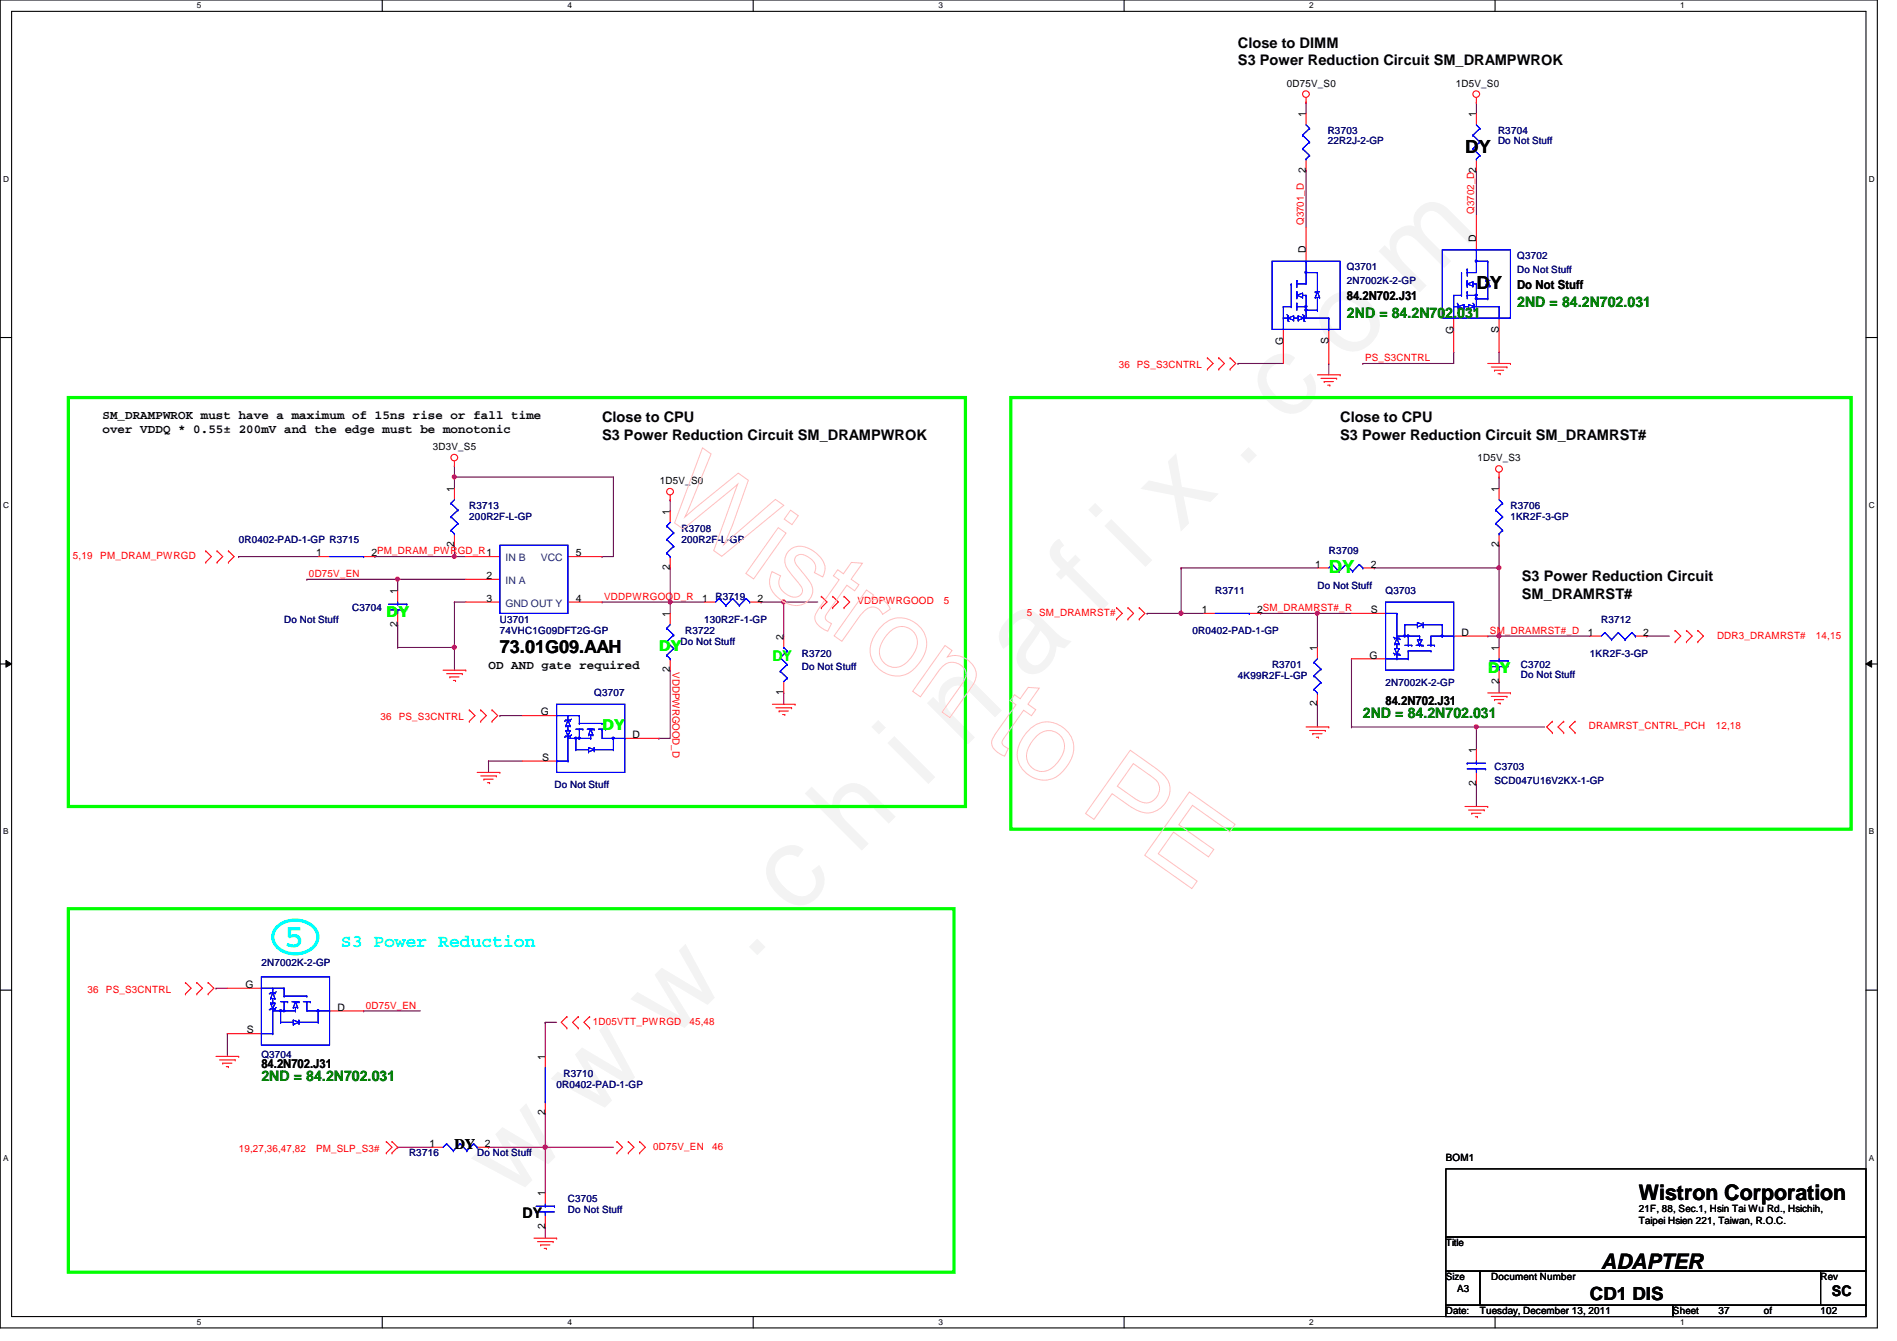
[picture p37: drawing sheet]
<svg xmlns="http://www.w3.org/2000/svg" width="297mm" height="210mm" viewBox="0 0 297 210" stroke-linecap="round" stroke-linejoin="round" font-family="sans-serif">
<defs><g id="words">
<text font-size="17.6" fill="#f0f" x="80.1" y="188" transform="rotate(-45 80.1 188)">w w w . c h i n a f i x . c o m</text>
<text font-size="5.1" fill="#0ff" x="44.5" y="148.3">5</text>
<g font-size="3.3">
<text x="256.6" y="187.9">Wistron Corporation</text>
<text x="250.7" y="198.6">ADAPTER</text>
</g>
<g font-size="2.8">
<text x="229.4" y="24">DY</text>
<text x="231.2" y="45.3">DY</text>
<text x="78.3" y="102.2">73.01G09.AAH</text>
<text x="249" y="203.5">CD1 DIS</text>
</g>
<text font-size="2.8" fill="#0f0" x="208.1" y="89.7">DY</text>
<text font-size="2.8" fill="#0ff" x="53.4" y="148.2">S3 Power Reduction</text>
<g font-size="2.3">
<text x="193.8" y="7.5">Close to DIMM</text>
<text x="193.8" y="10.2">S3 Power Reduction Circuit SM_DRAMPWROK</text>
<text x="94.3" y="66.1">Close to CPU</text>
<text x="94.3" y="68.9">S3 Power Reduction Circuit SM_DRAMPWROK</text>
<text x="209.8" y="66.1">Close to CPU</text>
<text x="209.8" y="68.9">S3 Power Reduction Circuit SM_DRAMRST#</text>
<text x="238.3" y="91">S3 Power Reduction Circuit</text>
<text x="238.3" y="93.8">SM_DRAMRST#</text>
<text x="71.2" y="179.9">DY</text>
<text x="81.8" y="190.6">DY</text>
<text x="286.8" y="202.9">SC</text>
</g>
<g font-size="2.3" fill="#008000">
<text x="210.9" y="49.8">2ND = 84.2N702.031</text>
<text x="237.6" y="48">2ND = 84.2N702.031</text>
<text x="213.4" y="112.4">2ND = 84.2N702.031</text>
<text x="40.9" y="169.2">2ND = 84.2N702.031</text>
</g>
<g font-size="2.3" fill="#0f0">
<text x="60.5" y="96.5">DY</text>
<text x="103.2" y="101.9">DY</text>
<text x="120.9" y="103.5">DY</text>
<text x="233" y="105.4">DY</text>
<text x="94.3" y="114.3">DY</text>
</g>
<g font-size="1.9">
<text x="210.9" y="47">84.2N702.J31</text>
<text x="237.6" y="45.2">Do Not Stuff</text>
<text x="16" y="65.6">SM_DRAMPWROK must have a maximum of 15ns rise or fall time</text>
<text x="16" y="67.8">over VDDQ * 0.55± 200mV and the edge must be monotonic</text>
<text x="76.5" y="104.7">OD AND gate required</text>
<text x="217" y="110.3">84.2N702.J31</text>
<text x="40.9" y="167.2">84.2N702.J31</text>
</g>
<g font-size="1.6">
<text x="201.5" y="13.5">0D75V_S0</text>
<text x="228" y="13.5">1D5V_S0</text>
<text x="204.5" y="18.3" transform="rotate(-90 204.5 18.3)">1</text>
<text x="231.1" y="18.3" transform="rotate(-90 231.1 18.3)">1</text>
<text x="204.5" y="27" transform="rotate(-90 204.5 27)">2</text>
<text x="204.5" y="39.7" transform="rotate(-90 204.5 39.7)">D</text>
<text x="231.1" y="37.9" transform="rotate(-90 231.1 37.9)">D</text>
<text x="208" y="53.9" transform="rotate(-90 208 53.9)">S</text>
<text x="227.6" y="52.3" transform="rotate(-90 227.6 52.3)">G</text>
<text x="234.7" y="52.1" transform="rotate(-90 234.7 52.1)">S</text>
<text x="200.9" y="54.1" transform="rotate(-90 200.9 54.1)">G</text>
<text x="67.8" y="70.4">3D3V_S5</text>
<text x="71.1" y="77" transform="rotate(-90 71.1 77)">1</text>
<text x="103.3" y="75.8">1D5V_S0</text>
<text x="231.3" y="72.2">1D5V_S3</text>
<text x="234.7" y="77" transform="rotate(-90 234.7 77)">1</text>
<text x="104.9" y="80.6" transform="rotate(-90 104.9 80.6)">1</text>
<text x="49.5" y="87.1">1</text>
<text x="58.2" y="87.1">2PM_DRAM_PWRGD_R1</text>
<text x="71.1" y="85.7" transform="rotate(-90 71.1 85.7)">2</text>
<text x="90.2" y="87.1">5</text>
<text x="104.9" y="89.2" transform="rotate(-90 104.9 89.2)">2</text>
<text x="205.9" y="88.9">1</text>
<text x="214.6" y="88.9">2</text>
<text x="234.7" y="85.7" transform="rotate(-90 234.7 85.7)">2</text>
<text x="62.2" y="93" transform="rotate(-90 62.2 93)">1</text>
<text x="76.2" y="90.6">2</text>
<text x="76.2" y="94.2">3</text>
<text x="90.2" y="94.2">4</text>
<text x="109.9" y="94.2">1</text>
<text x="118.6" y="94.2">2</text>
<text x="188.2" y="96">1</text>
<text x="196.8" y="96">2SM_DRAMRST#_R</text>
<text x="214.7" y="96">S</text>
<text x="62.2" y="98.1" transform="rotate(-90 62.2 98.1)">2</text>
<text x="104.9" y="96.6" transform="rotate(-90 104.9 96.6)">1</text>
<text x="122.7" y="100.1" transform="rotate(-90 122.7 100.1)">2</text>
<text x="206.2" y="101.9" transform="rotate(-90 206.2 101.9)">1</text>
<text x="228.9" y="99.5">D</text>
<text x="234.7" y="101.9" transform="rotate(-90 234.7 101.9)">1</text>
<text x="248.6" y="99.5">1</text>
<text x="257.3" y="99.5">2</text>
<text x="104.9" y="105.2" transform="rotate(-90 104.9 105.2)">2</text>
<text x="214.5" y="103.1">G</text>
<text x="234.7" y="107" transform="rotate(-90 234.7 107)">2</text>
<text x="84.7" y="112">G</text>
<text x="122.7" y="108.8" transform="rotate(-90 122.7 108.8)">1</text>
<text x="206.2" y="110.6" transform="rotate(-90 206.2 110.6)">2</text>
<text x="84.9" y="119.1">S</text>
<text x="99.1" y="115.5">D</text>
<text x="231.1" y="117.9" transform="rotate(-90 231.1 117.9)">1</text>
<text x="231.1" y="123" transform="rotate(-90 231.1 123)">2</text>
<text x="38.4" y="154.6">G</text>
<text x="38.6" y="161.8">S</text>
<text x="52.8" y="158.2">D</text>
<text x="85.3" y="165.9" transform="rotate(-90 85.3 165.9)">1</text>
<text x="67.3" y="179.5">1</text>
<text x="75.9" y="179.5">2</text>
<text x="85.3" y="174.6" transform="rotate(-90 85.3 174.6)">2</text>
<text x="226.4" y="181.7">BOM1</text>
<text x="85.3" y="187.2" transform="rotate(-90 85.3 187.2)">1</text>
<text x="256.6" y="189.7">21F, 88, Sec.1, Hsin Tai Wu Rd., Hsichih,</text>
<text x="256.6" y="191.6">Taipei Hsien 221, Taiwan, R.O.C.</text>
<text x="85.3" y="192.4" transform="rotate(-90 85.3 192.4)">2</text>
<text x="226.4" y="195.1">Title</text>
<text x="226.4" y="200.4">Size</text>
<text x="228.2" y="202.2">A3</text>
<text x="233.5" y="200.4">Document Number</text>
<text x="285.1" y="200.4">Rev</text>
<text x="226.4" y="205.7">Date:</text>
<text x="231.7" y="205.7">Tuesday, December 13, 2011</text>
<text x="262" y="205.7">Sheet</text>
<text x="269.1" y="205.7">37</text>
<text x="276.2" y="205.7">of</text>
<text x="285.1" y="205.7">102</text>
</g>
<g font-size="1.6" fill="#000080">
<text x="207.9" y="21">R3703</text>
<text x="207.9" y="22.6">22R2J-2-GP</text>
<text x="234.6" y="21">R3704</text>
<text x="234.6" y="22.6">Do Not Stuff</text>
<text x="237.6" y="40.6">Q3702</text>
<text x="210.9" y="42.3">Q3701</text>
<text x="210.9" y="44.4">2N7002K-2-GP</text>
<text x="237.6" y="42.7">Do Not Stuff</text>
<text x="73.5" y="79.7">R3713</text>
<text x="73.5" y="81.4">200R2F-L-GP</text>
<text x="106.7" y="83.2">R3708</text>
<text x="236.5" y="79.7">R3706</text>
<text x="236.5" y="81.4">1KR2F-3-GP</text>
<text x="37.4" y="85">0R0402-PAD-1-GP R3715</text>
<text x="106.7" y="85">200R2F-L-GP</text>
<text x="208.1" y="86.8">R3709</text>
<text x="55.2" y="95.7">C3704</text>
<text x="112.1" y="93.9">R3719</text>
<text x="190.3" y="93">R3711</text>
<text x="206.3" y="92.1">Do Not Stuff</text>
<text x="217" y="93">Q3703</text>
<text x="44.5" y="97.5">Do Not Stuff</text>
<text x="78.3" y="97.5">U3701</text>
<text x="78.3" y="99.2">74VHC1G09DFT2G-GP</text>
<text x="106.5" y="101">Do Not Stuff</text>
<text x="107.3" y="99.2">R3722</text>
<text x="110.3" y="97.5">130R2F-1-GP</text>
<text x="186.7" y="99.2">0R0402-PAD-1-GP</text>
<text x="250.7" y="97.5">R3712</text>
<text x="125.6" y="102.8">R3720</text>
<text x="125.6" y="104.9">Do Not Stuff</text>
<text x="193.8" y="106.3">4K99R2F-L-GP</text>
<text x="199.2" y="104.6">R3701</text>
<text x="217" y="107.4">2N7002K-2-GP</text>
<text x="238.1" y="104.6">C3702</text>
<text x="238.1" y="106.2">Do Not Stuff</text>
<text x="249" y="102.8">1KR2F-3-GP</text>
<text x="93" y="109">Q3707</text>
<text x="86.8" y="123.4">Do Not Stuff</text>
<text x="234" y="120.6">C3703</text>
<text x="234" y="122.7">SCD047U16V2KX-1-GP</text>
<text x="40.9" y="151.1">2N7002K-2-GP</text>
<text x="40.9" y="165.6">Q3704</text>
<text x="87.2" y="170.3">0R0402-PAD-1-GP</text>
<text x="88.2" y="168.6">R3710</text>
<text x="64" y="181">R3716</text>
<text x="74.7" y="181">Do Not Stuff</text>
<text x="88.9" y="188.1">C3705</text>
<text x="88.9" y="189.9">Do Not Stuff</text>
</g>
<g font-size="1.6" fill="#f00">
<text x="204.2" y="35.2" transform="rotate(-90 204.2 35.2)">Q3701_D</text>
<text x="230.8" y="33.4" transform="rotate(-90 230.8 33.4)">Q3702_D2</text>
<text x="175.2" y="57.6">36 PS_S3CNTRL</text>
<text x="213.7" y="56.6">PS_S3CNTRL</text>
<text x="11.4" y="87.5">5,19</text>
<text x="15.7" y="87.5">PM_DRAM_PWRGD</text>
<text x="48.4" y="90.3">0D75V_EN</text>
<text x="94.6" y="93.9">VDDPWRGOOD_R</text>
<text x="134.3" y="94.6">VDDPWRGOOD</text>
<text x="147.8" y="94.6">5</text>
<text x="160.8" y="96.4">5 SM_DRAMRST#</text>
<text x="233.3" y="99.2">SM_DRAMRST#_D</text>
<text x="268.9" y="99.9">DDR3_DRAMRST#</text>
<text x="284.3" y="99.9">14,15</text>
<text x="105.3" y="105.2" transform="rotate(90 105.3 105.2)">VDDPWRGOOD_D</text>
<text x="59.6" y="112.7">36 PS_S3CNTRL</text>
<text x="248.8" y="114.2">DRAMRST_CNTRL_PCH</text>
<text x="268.7" y="114.2">12,18</text>
<text x="13.7" y="155.4">36</text>
<text x="16.6" y="155.4">PS_S3CNTRL</text>
<text x="57.3" y="157.9">0D75V_EN</text>
<text x="92.8" y="160.4">1D05VTT_PWRGD</text>
<text x="107.9" y="160.4">45,48</text>
<text x="102.3" y="180">0D75V_EN</text>
<text x="111.5" y="180">46</text>
<text x="37.4" y="180.3">19,27,36,47,82</text>
<text x="49.5" y="180.3">PM_SLP_S3#</text>
</g>
<g font-size="1.6" fill="#004080">
<text x="79.2" y="87.8">IN B</text>
<text x="84.7" y="87.8">VCC</text>
<text x="79.2" y="91.4">IN A</text>
<text x="79.2" y="95">GND OUT Y</text>
</g>
<g font-size="1.3">
<text x="30.8" y="1.3">5</text>
<text x="88.9" y="1.3">4</text>
<text x="146.9" y="1.3">3</text>
<text x="205" y="1.3">2</text>
<text x="263.1" y="1.3">1</text>
<text x=".5" y="28.4">D</text>
<text x="292.6" y="28.4">D</text>
<text x=".5" y="79.5">C</text>
<text x="292.6" y="79.5">C</text>
<text x=".5" y="130.6">B</text>
<text x="292.6" y="130.6">B</text>
<text x=".5" y="181.7">A</text>
<text x="292.6" y="181.7">A</text>
<text x="30.8" y="207.4">5</text>
<text x="88.9" y="207.4">4</text>
<text x="146.9" y="207.4">3</text>
<text x="205" y="207.4">2</text>
<text x="263.1" y="207.4">1</text>
</g>
</g></defs>
<path d="M0 0h294v207.9h-294zM1.8 1.8h290.4v204.3h-290.4z" fill="none" stroke="#000" stroke-width=".17"/>
<g fill="#fff">
<path d="M30.8 .2h.7v1.4h-.7z"/>
<path d="M30.8 206.2h.7v1.4h-.7z"/>
</g>
<path d="M59.9 0v1.8M59.9 206.1v1.8" fill="none" stroke="#000" stroke-width=".17"/>
<g fill="#fff">
<path d="M88.9 .2h.6v1.4h-.6z"/>
<path d="M88.9 206.2h.6v1.4h-.6z"/>
</g>
<path d="M117.9 0v1.8M117.9 206.1v1.8" fill="none" stroke="#000" stroke-width=".17"/>
<g fill="#fff">
<path d="M146.9 .2h.7v1.4h-.7z"/>
<path d="M146.9 206.2h.7v1.4h-.7z"/>
</g>
<path d="M176 0v1.8M176 206.1v1.8" fill="none" stroke="#000" stroke-width=".17"/>
<g fill="#fff">
<path d="M205 .2h.7v1.4h-.7z"/>
<path d="M205 206.2h.7v1.4h-.7z"/>
</g>
<path d="M234.1 0v1.8M234.1 206.1v1.8" fill="none" stroke="#000" stroke-width=".17"/>
<g fill="#fff">
<path d="M263.1 .2h.7v1.4h-.7z"/>
<path d="M263.1 206.2h.7v1.4h-.7z"/>
<path d="M.5 27.3h.9v1.4h-.9z"/>
<path d="M292.6 27.3h.9v1.4h-.9z"/>
<path d="M.5 78.4h.9v1.4h-.9z"/>
<path d="M292.6 78.4h.9v1.4h-.9z"/>
</g>
<path d="M0 52.8h1.8M292.2 52.8h1.8" fill="none" stroke="#000" stroke-width=".17"/>
<g fill="#fff">
<path d="M.5 129.5h.8v1.4h-.8z"/>
<path d="M292.6 129.5h.9v1.4h-.9z"/>
</g>
<path d="M0 103.9h1.8M292.2 103.9h1.8" fill="none" stroke="#000" stroke-width=".17"/>
<path d="M.9 103.4l.9 .5-.9 .5zM292.2 103.9l.9-.5v1z" fill="#000"/>
<path d="M.9 103.4l.9 .5-.9 .5zM292.2 103.9l.9-.5v1z" fill="none" stroke="#000" stroke-width=".16"/>
<g fill="#fff">
<path d="M.5 180.5h.8v1.4h-.8z"/>
<path d="M292.6 180.5h.9v1.4h-.9z"/>
</g>
<path d="M0 155h1.8M292.2 155h1.8" fill="none" stroke="#000" stroke-width=".17"/>
<path d="M204.5 16h.1M204.5 16v1.8M231.2 16h.1M231.2 16v1.8M62.3 90.7h.1M62.3 90.7h10.6M234.7 99.6h14.3M257.8 99.6h.1M257.8 99.6h3.6M231.2 113.8h10.6" fill="none" stroke="#800040" stroke-width=".17"/>
<circle cx="62.2" cy="90.7" r=".32" fill="#f0f"/>
<circle cx="62.2" cy="90.7" r=".32" fill="none" stroke="#f0f" stroke-width=".17"/>
<g fill="none" stroke="#800040" stroke-width=".17">
<path d="M37.4 87.1h.1M37.4 87.1h12.4M48 90.7h.1M48 90.7h14.3M58.7 87.1h.1M58.7 87.1h12.5M62.3 90.7h.1M62.3 97.8h.1M62.3 90.7v1.8M62.3 97.8v3.5M62.3 101.3h.1M62.3 101.3h8.9"/>
<path d="M33.8 154.7h.1M33.8 154.7h1.8M56.9 158.2h.1M56.9 158.2h8.9M35.6 161.8h.1M35.6 161.8v3.6M62.3 179.6h.1M62.3 179.6h5.3"/>
</g>
<g fill="none" stroke="#f00" stroke-width=".17">
<path d="M204.5 16h.1M204.5 15.3v.7M231.2 16h.1M231.2 15.3v.7M231.2 17.8v1.8M32.2 88h.1M32.2 86.2h.1M32.2 86.2l.9 .9-.9 .9M34 86.2h.1M34 88h.1M34 86.2l.9 .9-.9 .9M35.8 88h.1"/>
<path d="M35.8 86.2h.1M35.8 86.2l.9 .9-.9 .9M62.3 92.5v1.7M62.3 96v1.8M262.3 98.7h.1M262.3 98.7l.9 .9-.9 .9M264.1 98.7h.1M264.1 98.7l.9 .9-.9 .9M265.8 98.7h.1M265.8 98.7l.9 .9-.9 .9M243.1 112.9h.1M243.1 114.7h.1"/>
<path d="M243.1 112.9l-.9 .9 .9 .9M244.9 114.7h.1M244.9 112.9h.1M244.9 112.9l-.9 .9 .9 .9M246.6 112.9h.1M246.6 114.7h.1M246.6 112.9l-.9 .9 .9 .9M262.3 100.5h.1M264.1 100.5h.1M265.8 100.5h.1M29 155.6h.1M29 153.8h.1"/>
<path d="M29 153.8l.9 .9-.9 .9M30.8 153.8h.1M30.8 155.6h.1M30.8 153.8l.9 .9-.9 .9M32.6 155.6h.1M32.6 153.8h.1M32.6 153.8l.9 .9-.9 .9M35.6 154.7h5.3M51.6 158.2h5.3M33.8 165.4h3.6M34.4 165.9h2.4M34.9 166.4h.1"/>
<path d="M34.9 166.4h1.4M35.4 167h.4M35.6 161.8h5.3M35.8 167h.1M36.8 165.9h.1M37.4 165.4h.1M60.5 178.7h.1M60.5 178.7l.9 .9-.9 .9M61.4 178.7h.1M61.4 178.7l.9 .9-.9 .9M60.5 180.5h.1M61.4 180.5h.1"/>
<path d="M84.2 194.4h2.4M84.7 194.9h.1M84.7 194.9h1.4M85.2 195.4h.4M85.6 195.4h.1M86.6 194.4h.1"/>
<circle cx="204.5" cy="14.7" r=".52"/>
<circle cx="231.2" cy="14.7" r=".52"/>
</g>
<path d="M226.4 183h65.8v10.6h-65.8zM226.4 193.6h65.8v5.4h-65.8zM226.4 199h5.3v5.3h-5.3zM231.7 199h53.4v5.3h-53.4zM285.1 199h7.1v5.3h-7.1zM226.4 204.3h35.6v1.8h-35.6zM262 204.3h30.2v1.8h-30.2z" fill="none" stroke="#000" stroke-width=".17"/>
<path d="M10.7 62.2h140.5v64h-140.5zM158.3 62.2h131.6v67.6h-131.6zM10.7 142.2h138.7v56.9h-138.7z" fill="none" stroke="#0f0" stroke-width=".51"/>
<path d="M43.5 145a4.2 4.2 0 0 1 5.9 .5 2.24 2.24 0 0 1-1 3.2 4.2 4.2 0 0 1-5.3-.9 2.12 2.12 0 0 1 .4-2.8z" fill="none" stroke="#0ff" stroke-width=".51"/>
<g fill="none" stroke="#00f" stroke-width=".17">
<path d="M231.2 19.6l.5 .5M230.6 21.2h.1M230.6 23.3h.1M230.6 21.2l1.1 1M230.6 23.3l1.1 1M231.7 20.1h.1M231.7 22.2h.1M231.7 20.1l-1.1 1.1M231.7 22.2l-1.1 1.1M60.8 95.5h.1M60.8 94.6h2.9M60.8 95.5h2.9"/>
<path d="M62.3 94.6h.1M62.3 95.5h.1M62.3 94.2v.4M62.3 95.5v.5M63.7 94.6h.1M40.9 154.7h3.6M42.4 155.4h.1M42.4 156.3h.1M42.4 157h.1M42.4 157.9h.1M42.4 155.4h.6M42.4 155.4l-.2 .2"/>
<path d="M42.4 156.3h.6M42.4 157l.3 .9M42.4 157h.6M42.4 157.9l-.2 .2M42.4 157.9h.6M42.7 154.7h.1M42.7 155.4h.1M42.7 157.9h.1M42.7 157h.1M42.7 154.7v.7M42.7 156.3v.7M42.7 157.9v3.9"/>
<path d="M42.7 155.4l-.3 .9M42.7 155.4l.3 .9M42.7 158.2h3.6M43 155.4h.1M43 156.3h.1M43 157h.1M43 157.9h.1M43 157l-.3 .9M43.3 155.2l-.3 .2M43.3 157.7l-.3 .2M44.5 154.7h.1M44.5 155.9h.1"/>
<path d="M44.5 154.7v1.2M44.5 155.9h3.5M46.3 158.2h.1M48 155.9h.1M40.9 161.8h.1M40.9 161.8h1.8M42.7 161.8h.1"/>
</g>
<path d="M44.4 158.1h.2v.2h-.2z" fill-rule="evenodd" fill="#00f"/>
<path d="M43.9 156.8h1.1M44.4 158.1h.2v.2h-.2zM44.5 156.8h.1M44.5 156.8v1.4M45 156.8h.1" fill="none" stroke="#00f" stroke-width=".17"/>
<path d="M43.8 158.1h.3v.2h-.3z" fill-rule="evenodd" fill="#00f"/>
<g fill="none" stroke="#00f" stroke-width=".17">
<path d="M43.8 158.1h.3v.2h-.3zM43.9 158.4v1.6M45.7 156.8h1.1M45.9 157.7h.1M45.9 159.7h.1M45.9 159.7v.7M45.9 159.7l.9 .3M46.3 157.7h.1M46.3 156.8h.1M46.3 157.7v.5M46.3 156.8l.3 .9M46.3 156.8l-.4 .9"/>
<path d="M46.6 156.8h.1M46.8 156.8h.1M46.8 159.7h.1M46.8 159.7v.7M47.5 156.8h1.1M48 156.8h.1M48 156.8v1.4h3.6M48.6 156.8h.1M49.8 158.2h.1M49.8 158.2v1.8M51.6 158.2h.1M43.9 160h.1"/>
<path d="M43.9 160h2M45.9 160h.1M45.9 160.4h.1M46.8 160h.1M46.8 160h3M46.8 160l-.9 .4M49.8 160h.1"/>
</g>
<path d="M49.7 158.1h.2v.2h-.2z" fill-rule="evenodd" fill="#00f"/>
<g fill="none" stroke="#00f" stroke-width=".17">
<path d="M40.9 152.9h10.7v10.7h-10.7zM40.9 154.7h3.6M42.4 155.4h.1M42.4 156.3h.1M42.4 157h.1M42.4 157.9h.1M42.4 155.4h.6M42.4 155.4l-.2 .2M42.4 156.3h.6M42.4 157l.3 .9M42.4 157h.6M42.4 157.9l-.2 .2"/>
<path d="M42.4 157.9h.6M42.7 154.7h.1M42.7 155.4h.1M42.7 157.9h.1M42.7 157h.1M42.7 154.7v.7M42.7 156.3v.7M42.7 157.9v3.9M42.7 155.4l-.3 .9M42.7 155.4l.3 .9M42.7 158.2h3.6M43 155.4h.1"/>
<path d="M43 156.3h.1M43 157h.1M43 157.9h.1M43 157l-.3 .9M43.3 155.2l-.3 .2M43.3 157.7l-.3 .2M44.5 154.7h.1M44.5 155.9h.1M44.5 154.7v1.2M44.5 155.9h3.5M45.9 157.7h.7M46.3 158.2h.1"/>
<path d="M46.6 157.7h.1M48 155.9h.1M49.7 158.1h.2v.2h-.2zM40.9 161.8h.1M40.9 161.8h1.8M42.7 161.8h.1"/>
</g>
<path d="M44.4 158.1h.2v.2h-.2z" fill-rule="evenodd" fill="#00f"/>
<path d="M43.9 156.8h1.1M44.4 158.1h.2v.2h-.2zM44.5 156.8h.1M44.5 156.8v1.4M45 156.8h.1" fill="none" stroke="#00f" stroke-width=".17"/>
<path d="M43.8 158.1h.3v.2h-.3z" fill-rule="evenodd" fill="#00f"/>
<g fill="none" stroke="#00f" stroke-width=".17">
<path d="M43.8 158.1h.3v.2h-.3zM43.9 158.4v1.6M45.7 156.8h1.1M45.9 157.7h.1M45.9 159.7h.1M45.9 159.7v.7M45.9 159.7l.9 .3M46.3 157.7h.1M46.3 156.8h.1M46.3 157.7v.5M46.3 156.8l.3 .9M46.3 156.8l-.4 .9"/>
<path d="M46.6 156.8h.1M46.8 156.8h.1M46.8 159.7h.1M46.8 159.7v.7M47.5 156.8h1.1M48 156.8h.1M48 156.8v1.4h3.6M48.6 156.8h.1M49.8 158.2h.1M49.8 158.2v1.8M51.6 158.2h.1M43.9 160h.1"/>
<path d="M43.9 160h2M45.9 160h.1M45.9 160.4h.1M46.8 160h.1M46.8 160h3M46.8 160l-.9 .4M49.8 160h.1"/>
</g>
<path d="M49.7 158.1h.2v.2h-.2z" fill-rule="evenodd" fill="#00f"/>
<g fill="none" stroke="#00f" stroke-width=".17">
<path d="M204.5 19.6l.6 .5M204 21.2h.1M204 23.3h.1M204 21.2l1.1 1M204 23.3l1.1 1M205.1 20.1h.1M205.1 22.2h.1M205.1 20.1l-1.1 1.1M205.1 22.2l-1.1 1.1M51.6 87.1h5.3M56.9 87.1h.1M251.3 99h.1"/>
<path d="M251.3 99l-.6 .6M251.3 99l1 1.1M253.4 99h.1M253.4 99l-1.1 1.1M253.4 99l1.1 1.1M255.5 99h.1M255.5 99l-1 1.1M255.5 99l.6 .6M256.1 99.6h.1M252.3 100.1h.1M254.5 100.1h.1M40.9 152.9h10.7v10.7h-10.7z"/>
<path d="M45.9 157.7h.7M46.6 157.7h.1M49.7 158.1h.2v.2h-.2z"/>
</g>
<path d="M204.5 17.8v1.8M49.8 87.1h1.8M56.9 87.1h1.8M249 99.6h1.7M256.1 99.6h1.7" fill="none" stroke="#f00" stroke-width=".17"/>
<circle cx="62.2" cy="90.7" r=".32" fill="#f0f"/>
<circle cx="62.2" cy="90.7" r=".32" fill="none" stroke="#f0f" stroke-width=".17"/>
<g fill="none" stroke="#ffbfbf" stroke-width=".16">
<path d="M110 70.1l1.3 1-4.1 9.8 8.4-6.8 1.6 1.1-2.6 7.2-1.3 2.8 8.1-7 1.3 .9-9.7 8-1.2-.9 3.7-10.4-8.5 7-1.4-.9zM123.8 79.9l1.2 .8-1 1.4-1.2-.8zM121.9 82.6l1.2 .8-5.1 7.2-1.2-.8zM123.5 86.3a2.85 2.85 0 0 1 3.9 0 3.1 3.1 0 0 1 1.7 3.3l-.3 .7-1.3-.7a1.66 1.66 0 0 0-.7-2.3 1.62 1.62 0 0 0-2-.3 1.1 1.1 0 0 0 .1 1.7l.3 .3a8.7 8.7 0 0 1 2 3.1 2.6 2.6 0 0 1-3.8 2.4 4.1 4.1 0 0 1-2.9-3.4l.1-.8 .3-.8 1.3 .6a2.01 2.01 0 0 0 .8 2.8 1.56 1.56 0 0 0 2.6-.3v-.5l-.6-.9a8.1 8.1 0 0 1-2.1-3.2 2.21 2.21 0 0 1 .6-1.7zM131.2 89.2l.9 .6 1.2-1.8 1.7 .2-1.7 2.5 1.2 .8-.7 1-1.2-.9-3 4.2a.9 .9 0 0 0-.2 1.2l.8 .6-.6 1.2a2.87 2.87 0 0 1-2-2.1l.1-.5 .5-.9 3.2-4.5-.9-.7zM135.7 92.4l1.1 .7-.8 1.1a2.13 2.13 0 0 1 3.4 1.1l-1.2 .9a1.63 1.63 0 0 0-2.8-.6l-.9 1-2.7 3.8-1.2-.9zM138.2 97.9a4.1 4.1 0 0 1 5.6 0 4.1 4.1 0 0 1 .3 5.6 4.1 4.1 0 0 1-5 2.1 4.1 4.1 0 0 1-2.7-4.7l.6-1.5zM139.4 98.9a2.5 2.5 0 0 1 3.3-.3 2.5 2.5 0 0 1 .7 3.2 3.9 3.9 0 0 1-3.3 2.7 2.56 2.56 0 0 1-2.2-1.6 2.56 2.56 0 0 1 .4-2.6zM148 101l1.1 .8-.8 1a3.4 3.4 0 0 1 4.6 3l-.2 .6-.4 .8-3.6 5.1-1.2-.8 3.1-4.4a1.9 1.9 0 0 0 .4-2.4 2.25 2.25 0 0 0-3.7 0l-3.2 4.4-1.2-.9zM158.9 108.7l.8 .7 1.3-1.8 1.7 .1-1.7 2.5 1.2 .9-.7 .9-1.2-.8-3 4.2a.9 .9 0 0 0-.3 1.2l.9 .6-.6 1.2a2.87 2.87 0 0 1-2-2.2l.1-.4 .5-.9 3.2-4.6-.9-.6zM161.2 114.2a4.1 4.1 0 0 1 5.6 0 4.1 4.1 0 0 1 .3 5.6 4.1 4.1 0 0 1-5 2.1 4.1 4.1 0 0 1-2.7-4.7l.6-1.5zM162.4 115.1a2.5 2.5 0 0 1 3.3-.2 2.5 2.5 0 0 1 .7 3.2 3.9 3.9 0 0 1-3.3 2.7 2.56 2.56 0 0 1-2.2-1.6 2.56 2.56 0 0 1 .4-2.7z"/>
<path d="M177 117.4l3.7 2.7a5.1 5.1 0 0 1 2.5 3.1 3.8 3.8 0 0 1-3.9 4l-1-.3a18.8 18.8 0 0 1-4.2-2.7l-2.8 4.1-1.3-1zM177.5 119.5l2.5 1.8a2.55 2.55 0 0 1 1.6 2.1 2.19 2.19 0 0 1-1.3 2.1 2.19 2.19 0 0 1-2.3-.3l-3-2.1zM186.2 124l7.2 5-.8 1.2-5.9-4.1-2.1 3 5.5 3.9-.9 1.1-5.4-3.8-2.4 3.3 6.1 4.3-.9 1.2-7.4-5.2z"/>
</g>
<use href="#words"/>
</svg>
